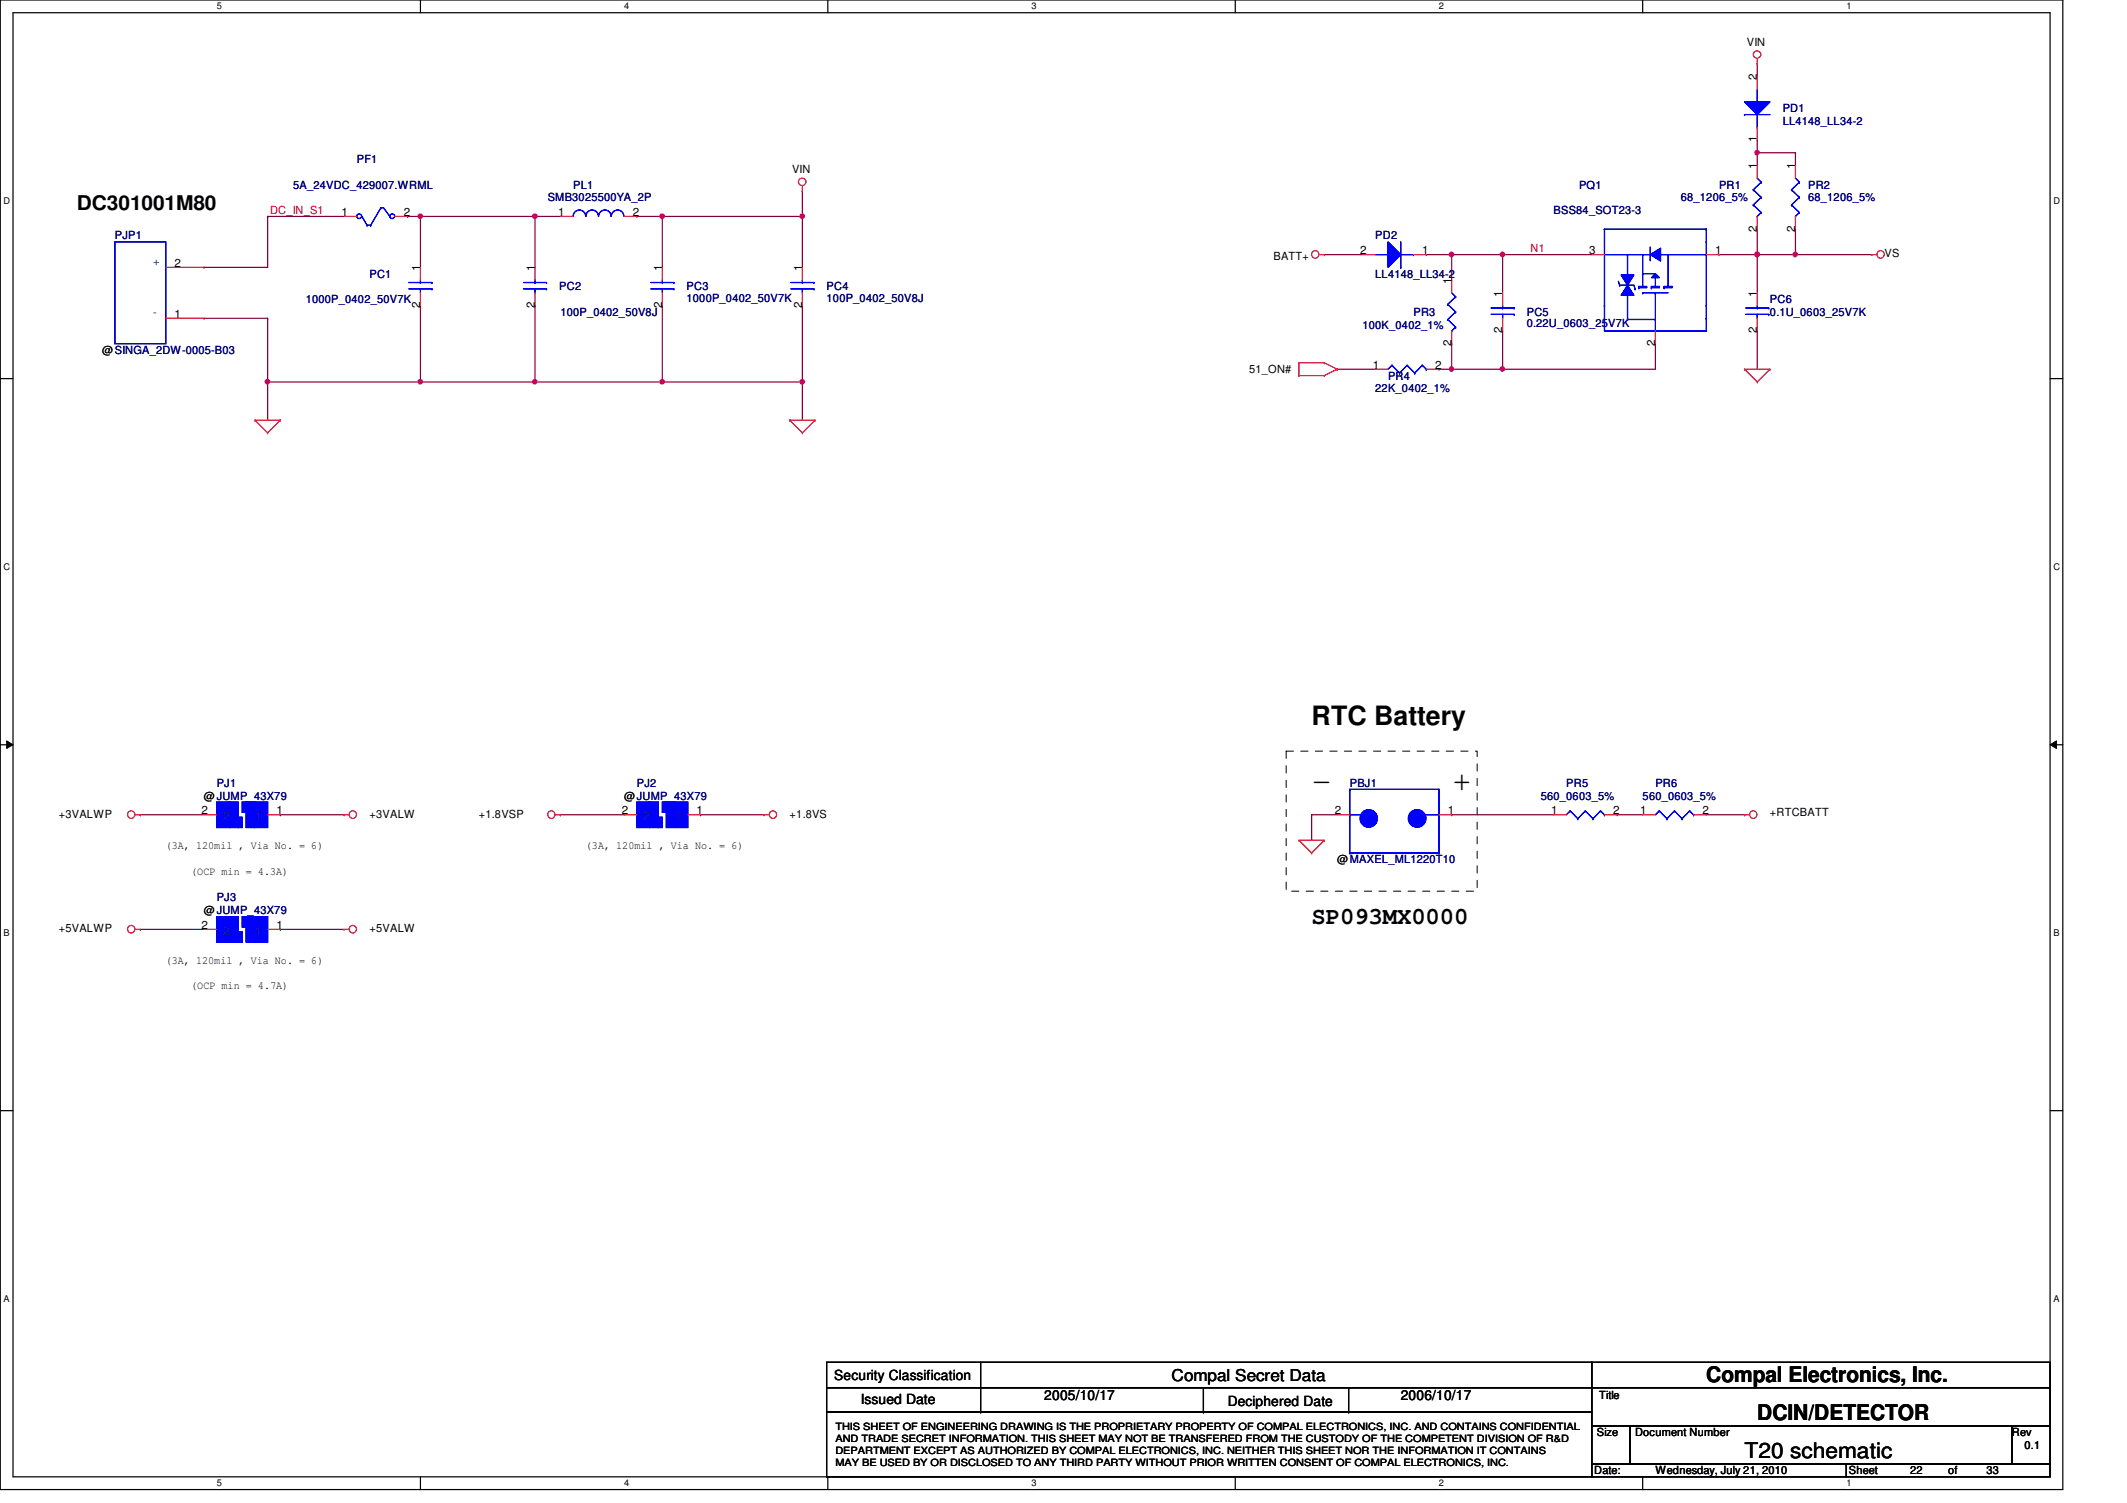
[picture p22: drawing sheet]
<svg xmlns="http://www.w3.org/2000/svg" width="297mm" height="210mm" viewBox="0 0 297 210" stroke-linecap="round" stroke-linejoin="round" font-family="sans-serif">
<defs><g id="words">
<g font-size="4.8">
<text x="183.2" y="110.4">-</text>
<text x="202.7" y="110.4">+</text>
</g>
<text font-size="3.7" x="183.2" y="101.3">RTC Battery</text>
<text font-size="3.3" x="183.2" y="129">SP093MX0000</text>
<g font-size="3">
<text x="238.3" y="193">Compal Electronics, Inc.</text>
<text x="243.6" y="203.6">T20 schematic</text>
<text x="245.4" y="198.3">DCIN/DETECTOR</text>
</g>
<text font-size="2.8" x="10.7" y="29.3">DC301001M80</text>
<text font-size="2.3" x="163.6" y="192.9">Compal Secret Data</text>
<g font-size="1.9">
<text x="116.5" y="192.7">Security Classification</text>
<text x="120.2" y="196.1">Issued Date</text>
<text x="145.8" y="195.6">2005/10/17</text>
<text x="171.4" y="196.3">Deciphered Date</text>
<text x="195.6" y="195.6">2006/10/17</text>
</g>
<g font-size="1.6">
<text x="244" y="6.4">VIN</text>
<text x="245.4" y="11.2" transform="rotate(-90 245.4 11.2)">2</text>
<text x="245.4" y="23.7" transform="rotate(-90 245.4 23.7)">1</text>
<text x="245.4" y="19.9" transform="rotate(-90 245.4 19.9)">1</text>
<text x="250.7" y="23.7" transform="rotate(-90 250.7 23.7)">1</text>
<text x="110.6" y="24.2">VIN</text>
<text x="47.7" y="30.2">1</text>
<text x="56.4" y="30.2">2</text>
<text x="77.9" y="30.2">1</text>
<text x="88.4" y="30.2">2</text>
<text x="189.9" y="35.5">2</text>
<text x="198.6" y="35.5">1</text>
<text x="222" y="35.5">3</text>
<text x="239.5" y="35.5">1</text>
<text x="245.4" y="32.3" transform="rotate(-90 245.4 32.3)">2</text>
<text x="250.7" y="32.3" transform="rotate(-90 250.7 32.3)">2</text>
<text x="263.2" y="35.9">VS</text>
<text x="24.4" y="37.3">2</text>
<text x="58.7" y="37.9" transform="rotate(-90 58.7 37.9)">1</text>
<text x="74.7" y="37.9" transform="rotate(-90 74.7 37.9)">1</text>
<text x="92.5" y="37.9" transform="rotate(-90 92.5 37.9)">1</text>
<text x="112" y="37.9" transform="rotate(-90 112 37.9)">1</text>
<text x="177.8" y="36.3">BATT+</text>
<text x="202.7" y="39.7" transform="rotate(-90 202.7 39.7)">1</text>
<text x="209.8" y="41.4" transform="rotate(-90 209.8 41.4)">1</text>
<text x="245.4" y="41.4" transform="rotate(-90 245.4 41.4)">1</text>
<text x="24.4" y="44.4">1</text>
<text x="58.7" y="43" transform="rotate(-90 58.7 43)">2</text>
<text x="74.7" y="43" transform="rotate(-90 74.7 43)">2</text>
<text x="92.5" y="43" transform="rotate(-90 92.5 43)">2</text>
<text x="112" y="43" transform="rotate(-90 112 43)">2</text>
<text x="209.8" y="46.6" transform="rotate(-90 209.8 46.6)">2</text>
<text x="245.4" y="46.6" transform="rotate(-90 245.4 46.6)">2</text>
<text x="14.3" y="49.4">@SINGA_2DW-0005-B03</text>
<text x="174.5" y="52.1">51_ON#</text>
<text x="191.7" y="51.5">1</text>
<text x="200.4" y="51.5">2</text>
<text x="202.7" y="48.3" transform="rotate(-90 202.7 48.3)">2</text>
<text x="231.1" y="48.3" transform="rotate(-90 231.1 48.3)">2</text>
<text x="28.1" y="113.7">2</text>
<text x="28.5" y="111.7">@JUMP_43X79</text>
<text x="38.6" y="113.7">1</text>
<text x="86.8" y="113.7">2</text>
<text x="87.2" y="111.7">@JUMP_43X79</text>
<text x="97.3" y="113.7">1</text>
<text x="186.4" y="113.7">2</text>
<text x="202.2" y="113.7">1</text>
<text x="216.6" y="113.7">1</text>
<text x="225.3" y="113.7">2</text>
<text x="229.1" y="113.7">1</text>
<text x="237.7" y="113.7">2</text>
<text x="8.2" y="114.2">+3VALWP</text>
<text x="23.2" y="118.6">(3A, 120mil , Via No. = 6)</text>
<text x="51.6" y="114.2">+3VALW</text>
<text x="66.9" y="114.2">+1.8VSP</text>
<text x="81.8" y="118.6">(3A, 120mil , Via No. = 6)</text>
<text x="110.3" y="114.2">+1.8VS</text>
<text x="247.2" y="114">+RTCBATT</text>
<text x="26.7" y="122.1">(OCP min = 4.3A)</text>
<text x="186.7" y="120.6">@MAXEL_ML1220T10</text>
<text x="8.2" y="130.2">+5VALWP</text>
<text x="28.1" y="129.8">2</text>
<text x="28.5" y="127.7">@JUMP_43X79</text>
<text x="38.6" y="129.8">1</text>
<text x="51.6" y="130.2">+5VALW</text>
<text x="23.2" y="134.6">(3A, 120mil , Via No. = 6)</text>
<text x="26.7" y="138.1">(OCP min = 4.7A)</text>
<text x="223.3" y="195.4">Title</text>
<text x="223" y="200.6">Size</text>
<text x="228.3" y="200.6">Document Number</text>
<text x="281" y="200.6">Rev</text>
<text x="282.7" y="202.4">0.1</text>
<text x="222.6" y="205.9">Date:</text>
<text x="231.2" y="205.9">Wednesday, July 21, 2010</text>
<text x="258.2" y="205.9">Sheet</text>
<text x="266.7" y="205.9">22</text>
<text x="272.1" y="205.9">of</text>
<text x="277.4" y="205.9">33</text>
</g>
<g font-size="1.6" fill="#000080">
<text x="249" y="15.7">PD1</text>
<text x="249" y="17.4">LL4148_LL34-2</text>
<text x="49.8" y="22.8">PF1</text>
<text x="40.9" y="26.3">5A_24VDC_429007.WRML</text>
<text x="76.5" y="28.1">SMB3025500YA_2P</text>
<text x="80" y="26.3">PL1</text>
<text x="217" y="29.9">BSS84_SOT23-3</text>
<text x="220.5" y="26.3">PQ1</text>
<text x="234.7" y="28.1">68_1206_5%</text>
<text x="240.1" y="26.3">PR1</text>
<text x="252.5" y="26.3">PR2</text>
<text x="252.5" y="28.1">68_1206_5%</text>
<text x="16" y="33.4">PJP1</text>
<text x="192.1" y="33.4">PD2</text>
<text x="51.6" y="38.8">PC1</text>
<text x="78.1" y="40.6">PC2</text>
<text x="95.9" y="40.6">PC3</text>
<text x="115.4" y="40.6">PC4</text>
<text x="192.1" y="38.8">LL4148_LL34-2</text>
<text x="42.7" y="42.3">1000P_0402_50V7K</text>
<text x="78.3" y="44.1">100P_0402_50V8J</text>
<text x="95.9" y="42.2">1000P_0402_50V7K</text>
<text x="115.4" y="42.2">100P_0402_50V8J</text>
<text x="190.3" y="45.9">100K_0402_1%</text>
<text x="197.4" y="44.1">PR3</text>
<text x="213.2" y="44.1">PC5</text>
<text x="213.2" y="45.7">0.22U_0603_25V7K</text>
<text x="247.2" y="42.3">PC6</text>
<text x="247.2" y="44.1">0.1U_0603_25V7K</text>
<text x="193.8" y="53">PR4</text>
<text x="192.1" y="54.8">22K_0402_1%</text>
<text x="30.3" y="109.9">PJ1</text>
<text x="88.9" y="109.9">PJ2</text>
<text x="188.5" y="109.9">PBJ1</text>
<text x="215.2" y="111.7">560_0603_5%</text>
<text x="218.7" y="109.9">PR5</text>
<text x="229.4" y="111.7">560_0603_5%</text>
<text x="231.2" y="109.9">PR6</text>
<text x="30.3" y="125.9">PJ3</text>
</g>
<g font-size="1.6" fill="#f00">
<text x="37.7" y="29.9">DC_IN_S1</text>
<text x="213.7" y="35.2">N1</text>
</g>
<g font-size="1.6" fill="#004080">
<text x="21.4" y="37">+</text>
<text x="21.4" y="44.1">-</text>
<text x="31.2" y="114.5">2</text>
<text x="35.6" y="114.5">1</text>
<text x="89.8" y="114.5">2</text>
<text x="94.3" y="114.5">1</text>
<text x="31.2" y="130.5">2</text>
<text x="35.6" y="130.5">1</text>
</g>
<g font-size="1.4">
<text x="116.7" y="201.4">AND TRADE SECRET INFORMATION. THIS SHEET MAY NOT BE TRANSFERED FROM THE CUSTODY OF THE COMPETENT DIVISION OF R&amp;D</text>
<text x="116.7" y="203">DEPARTMENT EXCEPT AS AUTHORIZED BY COMPAL ELECTRONICS, INC. NEITHER THIS SHEET NOR THE INFORMATION IT CONTAINS</text>
<text x="116.7" y="199.7">THIS SHEET OF ENGINEERING DRAWING IS THE PROPRIETARY PROPERTY OF COMPAL ELECTRONICS, INC. AND CONTAINS CONFIDENTIAL</text>
<text x="116.7" y="204.7">MAY BE USED BY OR DISCLOSED TO ANY THIRD PARTY WITHOUT PRIOR WRITTEN CONSENT OF COMPAL ELECTRONICS, INC.</text>
</g>
<g font-size="1.3">
<text x="30.3" y="1.3">5</text>
<text x="87.2" y="1.3">4</text>
<text x="144.1" y="1.3">3</text>
<text x="201" y="1.3">2</text>
<text x="257.8" y="1.3">1</text>
<text x=".5" y="28.4">D</text>
<text x="286.8" y="28.4">D</text>
<text x=".5" y="79.5">C</text>
<text x="286.8" y="79.5">C</text>
<text x=".5" y="130.7">B</text>
<text x="286.8" y="130.7">B</text>
<text x=".5" y="181.8">A</text>
<text x="286.8" y="181.8">A</text>
<text x="30.3" y="207.6">5</text>
<text x="87.2" y="207.6">4</text>
<text x="144.1" y="207.6">3</text>
<text x="201" y="207.6">2</text>
<text x="257.8" y="207.6">1</text>
</g>
</g></defs>
<path d="M0 0h288.1v208h-288.1zM1.8 1.8h284.5v204.4h-284.5z" fill="none" stroke="#000" stroke-width=".17"/>
<g fill="#fff">
<path d="M30.3 .2h.6v1.4h-.6z"/>
<path d="M30.3 206.4h.6v1.4h-.6z"/>
</g>
<path d="M58.7 0v1.8M58.7 206.2v1.8" fill="none" stroke="#000" stroke-width=".17"/>
<g fill="#fff">
<path d="M87.2 .2h.6v1.4h-.6z"/>
<path d="M87.2 206.4h.6v1.4h-.6z"/>
</g>
<path d="M115.6 0v1.8M115.6 206.2v1.8" fill="none" stroke="#000" stroke-width=".17"/>
<g fill="#fff">
<path d="M144.1 .2h.6v1.4h-.6z"/>
<path d="M144.1 206.4h.6v1.4h-.6z"/>
</g>
<path d="M172.5 0v1.8M172.5 206.2v1.8" fill="none" stroke="#000" stroke-width=".17"/>
<g fill="#fff">
<path d="M201 .2h.6v1.4h-.6z"/>
<path d="M201 206.4h.6v1.4h-.6z"/>
</g>
<path d="M229.4 0v1.8M229.4 206.2v1.8" fill="none" stroke="#000" stroke-width=".17"/>
<g fill="#fff">
<path d="M257.8 .2h.7v1.4h-.7z"/>
<path d="M257.8 206.4h.7v1.4h-.7z"/>
<path d="M.5 27.3h.9v1.4h-.9z"/>
<path d="M286.8 27.3h.9v1.4h-.9z"/>
<path d="M.5 78.4h.9v1.4h-.9z"/>
<path d="M286.8 78.4h.9v1.4h-.9z"/>
</g>
<path d="M0 52.9h1.8M286.3 52.9h1.8" fill="none" stroke="#000" stroke-width=".17"/>
<g fill="#fff">
<path d="M.5 129.5h.8v1.4h-.8z"/>
<path d="M286.8 129.5h.8v1.4h-.8z"/>
</g>
<path d="M0 104h1.8M286.3 104h1.8" fill="none" stroke="#000" stroke-width=".17"/>
<path d="M.9 103.5l.9 .5-.9 .5zM286.3 104l.9-.5v1z" fill="#000"/>
<path d="M.9 103.5l.9 .5-.9 .5zM286.3 104l.9-.5v1z" fill="none" stroke="#000" stroke-width=".14"/>
<g fill="#fff">
<path d="M.5 180.6h.8v1.4h-.8z"/>
<path d="M286.8 180.6h.8v1.4h-.8z"/>
</g>
<path d="M0 155.1h1.8M286.3 155.1h1.8" fill="none" stroke="#000" stroke-width=".17"/>
<g fill="none" stroke="#800040" stroke-width=".17">
<path d="M37.4 30.2h.1M37.4 30.2v7.1M202.7 35.6h.1M202.7 35.6v3.5M74.7 53.3h.1M74.7 53.3h17.8M209.8 46.2h.1M209.8 46.2v5.4M19.6 113.8h.1M19.6 113.8h8.9M39.2 113.8h.1M39.2 113.8h8.8"/>
<path d="M78.3 113.8h.1M78.3 113.8h8.9M97.8 113.8h.1M97.8 113.8h8.9M183.2 113.8h.1M183.2 113.8h3.5M183.2 113.8v3.5M238.3 113.8h5.3M243.6 113.8h.1M19.6 129.8h.1M19.6 129.8h8.9M39.2 129.8h.1"/>
<path d="M39.2 129.8h8.8"/>
</g>
<circle cx="202.7" cy="35.5" r=".32" fill="#f0f"/>
<circle cx="202.7" cy="35.5" r=".32" fill="none" stroke="#f0f" stroke-width=".17"/>
<path d="M201 51.6h.1M202.7 48h.1M202.7 48v3.6h-1.7M209.8 51.6h.1M209.8 51.6h21.4M245.4 46.2h.1M245.4 46.2v5.4" fill="none" stroke="#800040" stroke-width=".17"/>
<circle cx="209.8" cy="51.5" r=".32" fill="#f0f"/>
<circle cx="209.8" cy="51.5" r=".32" fill="none" stroke="#f0f" stroke-width=".17"/>
<path d="M185 35.6h.1M185 35.6h5.3M209.8 35.6h.1M209.8 35.6v5.3M245.4 21.3h.1M245.4 21.3h5.3M231.2 48h.1M231.2 48v3.6" fill="none" stroke="#800040" stroke-width=".17"/>
<circle cx="245.4" cy="21.3" r=".32" fill="#f0f"/>
<circle cx="245.4" cy="21.3" r=".32" fill="none" stroke="#f0f" stroke-width=".17"/>
<path d="M245.4 35.6h.1M245.4 35.6h5.3" fill="none" stroke="#800040" stroke-width=".17"/>
<circle cx="245.4" cy="35.5" r=".32" fill="#f0f"/>
<circle cx="245.4" cy="35.5" r=".32" fill="none" stroke="#f0f" stroke-width=".17"/>
<path d="M245.4 19.6h.1M245.4 19.6v1.7M250.7 21.3h.1M250.7 32h.1M250.7 35.6h.1M250.7 21.3v1.8M250.7 32v3.6M250.7 35.6h10.7" fill="none" stroke="#800040" stroke-width=".17"/>
<circle cx="250.7" cy="35.5" r=".32" fill="#f0f"/>
<circle cx="250.7" cy="35.5" r=".32" fill="none" stroke="#f0f" stroke-width=".17"/>
<path d="M112.1 26.7h.1M112.1 26.7v3.5M202.7 51.6h.1M202.7 51.6h7.1" fill="none" stroke="#800040" stroke-width=".17"/>
<circle cx="202.7" cy="51.5" r=".32" fill="#f0f"/>
<circle cx="202.7" cy="51.5" r=".32" fill="none" stroke="#f0f" stroke-width=".17"/>
<path d="M245.4 8.9h.1M245.4 8.9v1.8M240.1 35.6h.1M240.1 35.6h5.3M245.4 32h.1M245.4 35.6h.1M245.4 32v8.9" fill="none" stroke="#800040" stroke-width=".17"/>
<circle cx="245.4" cy="35.5" r=".32" fill="#f0f"/>
<circle cx="245.4" cy="35.5" r=".32" fill="none" stroke="#f0f" stroke-width=".17"/>
<path d="M209.8 35.6h.1M209.8 35.6h12.5" fill="none" stroke="#800040" stroke-width=".17"/>
<circle cx="209.8" cy="35.5" r=".32" fill="#f0f"/>
<circle cx="209.8" cy="35.5" r=".32" fill="none" stroke="#f0f" stroke-width=".17"/>
<g fill="none" stroke="#800040" stroke-width=".17">
<path d="M37.4 30.2h.1M37.4 30.2h10.6M56.9 30.2h.1M56.9 30.2h1.8M92.5 30.2h.1M92.5 30.2h19.6M199.2 35.6h.1M199.2 35.6h10.6M202.7 35.6h.1M245.4 21.3h.1M245.4 21.3v1.8M28.5 44.4h.1"/>
<path d="M28.5 44.4h8.9M112.1 42.7h.1M112.1 53.3h.1M112.1 42.7v16M186.7 51.6h.1M186.7 51.6h5.4"/>
</g>
<circle cx="112" cy="30.2" r=".32" fill="#f0f"/>
<circle cx="112" cy="30.2" r=".32" fill="none" stroke="#f0f" stroke-width=".17"/>
<circle cx="92.5" cy="30.2" r=".32" fill="#f0f"/>
<circle cx="92.5" cy="30.2" r=".32" fill="none" stroke="#f0f" stroke-width=".17"/>
<path d="M112.1 30.2h.1M112.1 30.2v7.1M92.5 53.3h.1M92.5 53.3h19.6" fill="none" stroke="#800040" stroke-width=".17"/>
<circle cx="112" cy="53.3" r=".32" fill="#f0f"/>
<circle cx="112" cy="53.3" r=".32" fill="none" stroke="#f0f" stroke-width=".17"/>
<circle cx="92.5" cy="53.3" r=".32" fill="#f0f"/>
<circle cx="92.5" cy="53.3" r=".32" fill="none" stroke="#f0f" stroke-width=".17"/>
<g fill="none" stroke="#800040" stroke-width=".17">
<path d="M58.7 30.2h.1M58.7 30.2v7.1M74.7 30.2h.1M74.7 30.2v7.1M74.7 30.2h3.6M92.5 30.2h.1M92.5 30.2v7.1M37.4 53.3h.1M37.4 53.3v5.4M58.7 42.7h.1M58.7 42.7v10.6h-21.3M74.7 42.7h.1"/>
<path d="M74.7 42.7v10.6M92.5 42.7h.1M92.5 42.7v10.6"/>
</g>
<circle cx="37.4" cy="53.3" r=".32" fill="#f0f"/>
<circle cx="37.4" cy="53.3" r=".32" fill="none" stroke="#f0f" stroke-width=".17"/>
<path d="M28.5 37.3h.1M28.5 37.3h8.9M58.7 30.2h16M74.7 30.2h.1M88.9 30.2h.1M88.9 30.2h3.6M37.4 44.4h.1M37.4 44.4v8.9" fill="none" stroke="#800040" stroke-width=".17"/>
<circle cx="58.7" cy="30.2" r=".32" fill="#f0f"/>
<circle cx="58.7" cy="30.2" r=".32" fill="none" stroke="#f0f" stroke-width=".17"/>
<circle cx="74.7" cy="30.2" r=".32" fill="#f0f"/>
<circle cx="74.7" cy="30.2" r=".32" fill="none" stroke="#f0f" stroke-width=".17"/>
<path d="M58.7 53.3h.1M58.7 53.3h16" fill="none" stroke="#800040" stroke-width=".17"/>
<circle cx="74.7" cy="53.3" r=".32" fill="#f0f"/>
<circle cx="74.7" cy="53.3" r=".32" fill="none" stroke="#f0f" stroke-width=".17"/>
<circle cx="58.7" cy="53.3" r=".32" fill="#f0f"/>
<circle cx="58.7" cy="53.3" r=".32" fill="none" stroke="#f0f" stroke-width=".17"/>
<path d="M202.7 113.8h.1M202.7 113.8h14.3M225.8 113.8h.1M225.8 113.8h3.6" fill="none" stroke="#800040" stroke-width=".17"/>
<g fill="none" stroke="#f00" stroke-width=".17">
<path d="M245.4 8.9h.1M245.4 8.2v.7M23.2 37.3h5.3M112.1 26.7h.1M112.1 26v.7M184.2 35.6h.8M185 35.6h.1M261.4 35.6h.1M261.4 35.6h.7M23.2 44.4h5.3M35.6 58.7h.1M35.6 58.7h3.6"/>
<path d="M35.6 58.7l1.8 1.8M39.2 58.7h.1M39.2 58.7l-1.8 1.8M110.3 58.7h.1M110.3 58.7h3.5M110.3 58.7l1.8 1.8M113.8 58.7h.1M113.8 58.7l-1.7 1.8M181.4 52.5h.1M181.4 50.7h.1M181.4 50.7h3.6M181.4 52.5h3.6"/>
<path d="M181.4 50.7v1.8M185 50.7h.1M185 52.5h.1M185 50.7l1.7 .9M186.7 51.6h.1M186.7 51.6l-1.7 .9M192.1 51.6h1.7M199.2 51.6h1.8M243.6 51.6h.1M243.6 51.6h3.6M243.6 51.6l1.8 1.7M245.4 53.3h.1"/>
<path d="M247.2 51.6h.1M247.2 51.6l-1.8 1.7M37.4 60.5h.1M112.1 60.5h.1M18.9 113.8h.7M19.6 113.8h.1M48 113.8h.1M48 113.8h.8M77.6 113.8h.7M78.3 113.8h.1M106.7 113.8h.1M106.7 113.8h.7"/>
<path d="M181.4 117.3h.1M181.4 117.3h3.6M181.4 117.3l1.8 1.8M183.2 119.1h.1M185 117.3h.1M185 117.3l-1.8 1.8M217 113.8h1.7M224.1 113.8h1.7M243.6 113.8h.1M243.6 113.8h.7M18.9 129.8h.7M19.6 129.8h.1"/>
<path d="M48 129.8h.1M48 129.8h.8"/>
<circle cx="245.4" cy="7.6" r=".52"/>
<circle cx="112" cy="25.4" r=".52"/>
<circle cx="183.7" cy="35.5" r=".52"/>
<circle cx="262.6" cy="35.5" r=".52"/>
<circle cx="18.3" cy="113.8" r=".52"/>
<circle cx="49.3" cy="113.8" r=".52"/>
<circle cx="77" cy="113.8" r=".52"/>
<circle cx="107.9" cy="113.8" r=".52"/>
<circle cx="244.8" cy="113.8" r=".52"/>
<circle cx="18.3" cy="129.8" r=".52"/>
<circle cx="49.3" cy="129.8" r=".52"/>
</g>
<g fill="none" stroke="#000" stroke-width=".17">
<path d="M115.4 190.2h106.9v3.6h-106.9zM115.4 193.8h106.9v3.4h-106.9zM115.4 197.2h106.9v9h-106.9zM136.9 193.8h.1M136.9 197.2h.1M136.9 190.2v7M168.1 197.2h.1M168.1 193.8v3.4M188.3 197.2h.1M188.3 193.8v3.4M222.3 190.2h64v3.6h-64zM222.3 193.8h64v5.3h-64z"/>
<path d="M222.3 199.1h5.3v5.4h-5.3zM227.6 199.1h53.4v5.4h-53.4zM281 199.1h5.3v5.4h-5.3zM222.3 204.5h35.5v1.7h-35.5zM257.8 204.5h28.5v1.7h-28.5z"/>
</g>
<path d="M179.6 104.9h26.7v19.6h-26.7z" fill="none" stroke="#000" stroke-width=".14" stroke-dasharray="1 1 1 1 1 1 1 1"/>
<g fill="none" stroke="#00f" stroke-width=".17">
<path d="M16 33.8h7.2v14.2h-7.2zM194.4 51h.1M194.4 51l-.6 .6M194.4 51l1 1.1M195.4 52.1h.1M196.5 51h.1M196.5 51l-1.1 1.1M196.5 51l1.1 1.1M197.6 52.1h.1M198.6 51h.1M198.6 51l-1 1.1M198.6 51l.6 .6"/>
<path d="M199.2 51.6h.1M219.3 113.2h.1M219.3 113.2l-.6 .6M219.3 113.2l1 1.1M220.3 114.3h.1M221.4 113.2h.1M221.4 113.2l-1.1 1.1M221.4 113.2l1.1 1.1M222.5 114.3h.1M223.5 113.2h.1M223.5 113.2l-1 1.1M223.5 113.2l.6 .6"/>
<path d="M224.1 113.8h.1"/>
</g>
<path d="M193.8 33.8l1.8 1.8-1.8 1.7z" fill="#00f"/>
<path d="M192.1 35.6h1.7M193.8 33.8l1.8 1.8-1.8 1.7zM193.8 35.6h.1M195.6 37.3h.1M195.6 33.8v3.5M195.6 35.6h1.8M197.4 35.6h.1" fill="none" stroke="#00f" stroke-width=".17"/>
<path d="M193.8 33.8l1.8 1.8-1.8 1.7z" fill="#00f"/>
<g fill="none" stroke="#00f" stroke-width=".17">
<path d="M192.1 35.6h1.7M193.8 33.8l1.8 1.8-1.8 1.7zM193.8 35.6h.1M195.6 37.3h.1M195.6 33.8v3.5M195.6 35.6h1.8M197.4 35.6h.1M250.2 26.5h.1M250.2 28.6h.1M250.2 26.5l1.1 1.1M250.2 28.6l1.1 1.1M250.7 30.2h.1"/>
<path d="M250.7 24.9l.6 .5M251.3 25.4h.1M251.3 27.6h.1M251.3 29.7h.1M251.3 25.4l-1.1 1.1M251.3 27.6l-1.1 1M251.3 29.7l-.6 .5M208.2 43.9h3.3M208.2 43h3.3M209.8 43h.1M209.8 43.9h.1M209.8 42.7v.3"/>
<path d="M209.8 43.9v.5M211.5 43.9h.1M211.5 43h.1M243.8 43.9h3.2M243.8 43h3.2M245.4 43h.1M245.4 43.9h.1M245.4 42.7v.3M245.4 43.9v.5M247 43.9h.1M247 43h.1M231.7 113.2h.1"/>
<path d="M231.7 113.2l-.5 .6M231.7 113.2l1.1 1.1M232.8 114.3h.1M233.8 113.2h.1M233.8 113.2l-1 1.1M233.8 113.2l1.1 1.1M234.9 114.3h.1M236 113.2h.1M236 113.2l-1.1 1.1M236 113.2l.5 .6M236.5 113.8h.1"/>
</g>
<path d="M190.3 35.6h1.8M197.4 35.6h1.8M250.7 23.1v1.8M250.7 30.2v1.8M209.8 40.9v1.8M209.8 44.4v1.8M245.4 40.9v1.8M245.4 44.4v1.8M229.4 113.8h1.8M236.5 113.8h1.8" fill="none" stroke="#f00" stroke-width=".17"/>
<path d="M35.6 128h1.8v3.6h-1.8z" fill-rule="evenodd" fill="#00f"/>
<path d="M35.6 128h1.8v3.6h-1.8z" fill="none" stroke="#00f" stroke-width=".17"/>
<path d="M34.4 128h1.2v3.6h-1.2z" fill-rule="evenodd" fill="#00f"/>
<path d="M34.4 128h1.2v3.6h-1.2z" fill="none" stroke="#00f" stroke-width=".17"/>
<path d="M33.8 128h.6v1.5h-.6z" fill-rule="evenodd" fill="#00f"/>
<path d="M33.8 128h.6v1.5h-.6z" fill="none" stroke="#00f" stroke-width=".17"/>
<path d="M33.3 130.1h.5v1.5h-.5z" fill-rule="evenodd" fill="#00f"/>
<path d="M33.3 130.1h.5v1.5h-.5z" fill="none" stroke="#00f" stroke-width=".17"/>
<path d="M32 128h1.3v3.6h-1.3z" fill-rule="evenodd" fill="#00f"/>
<path d="M32 128h1.3v3.6h-1.3z" fill="none" stroke="#00f" stroke-width=".17"/>
<path d="M30.3 128h1.7v3.6h-1.7z" fill-rule="evenodd" fill="#00f"/>
<path d="M30.3 128h1.7v3.6h-1.7z" fill="none" stroke="#00f" stroke-width=".17"/>
<path d="M35.6 128h1.8v3.6h-1.8z" fill-rule="evenodd" fill="#00f"/>
<path d="M35.6 128h1.8v3.6h-1.8z" fill="none" stroke="#00f" stroke-width=".17"/>
<path d="M34.4 128h1.2v3.6h-1.2z" fill-rule="evenodd" fill="#00f"/>
<path d="M34.4 128h1.2v3.6h-1.2z" fill="none" stroke="#00f" stroke-width=".17"/>
<path d="M33.8 128h.6v1.5h-.6z" fill-rule="evenodd" fill="#00f"/>
<path d="M33.8 128h.6v1.5h-.6z" fill="none" stroke="#00f" stroke-width=".17"/>
<path d="M33.3 130.1h.5v1.5h-.5z" fill-rule="evenodd" fill="#00f"/>
<path d="M33.3 130.1h.5v1.5h-.5z" fill="none" stroke="#00f" stroke-width=".17"/>
<path d="M32 128h1.3v3.6h-1.3z" fill-rule="evenodd" fill="#00f"/>
<path d="M32 128h1.3v3.6h-1.3z" fill="none" stroke="#00f" stroke-width=".17"/>
<path d="M30.3 128h1.7v3.6h-1.7z" fill-rule="evenodd" fill="#00f"/>
<path d="M30.3 128h1.7v3.6h-1.7z" fill="none" stroke="#00f" stroke-width=".17"/>
<path d="M28.5 129.8h1.8M37.4 129.8h1.8" fill="none" stroke="#f00" stroke-width=".17"/>
<path d="M230.5 35.6l1.4-.9v1.7z" fill="#00f"/>
<path d="M230.5 35.6l1.4-.9v1.7z" fill="none" stroke="#00f" stroke-width=".17"/>
<path d="M231.2 38.2l.5 .6h-1.1z" fill="#00f"/>
<g fill="none" stroke="#00f" stroke-width=".17">
<path d="M224.1 32h.1M224.1 35.6h6.4M224.1 32h14.2M224.1 32v14.2M229.4 35.6h.1M229.4 38.2h.1M229.4 35.6v4.4M229.4 38.2h1.8M230.5 36.3h.1M230.5 34.5v1.8M231.2 38.2l.5 .6h-1.1zM231.2 38.8v1.2"/>
<path d="M231.9 35.6h.1M231.9 35.6h6.4M233 35.6h.1M233 35.6v4.4M238.3 33.8h.1M238.3 35.6h.1M238.3 32h.1M238.3 32v14.2M224.1 42.7h.1M224.1 44.4h.1M228.9 40.2h.1M228.9 40h.1"/>
<path d="M228.9 40h1.1M228.9 40v.2M229.4 40.9h.1M229.4 40.9h3.6M230 40h.1M230 40v.2h-1.1M230.6 40.2h.1M230.6 40h.1M230.6 40h1.1M230.6 40v.2M231.2 40h.1M231.7 40h.1"/>
<path d="M231.7 40v.2h-1.1M232.4 40.2h.1M232.4 40h.1M232.4 40h1.1M232.4 40v.2M233 40h.1M233.5 40h.1M233.5 40v.2h-1.1M238.3 42.7h.1M238.3 44.4h.1"/>
</g>
<path d="M227.3 39.8l.9 1.4h-1.8z" fill="#00f"/>
<path d="M227.3 39.8l.9 1.4h-1.8z" fill="none" stroke="#00f" stroke-width=".17"/>
<path d="M226.4 38.4h1.8l-.9 1.4z" fill="#00f"/>
<g fill="none" stroke="#00f" stroke-width=".17">
<path d="M226 39.3l.2 .5M226.2 39.8h.1M226.2 39.8h2l.1 .5M226.4 38.4h1.8l-.9 1.4zM227.3 35.6h.1M227.3 35.6v2.8M224.1 46.2h14.2M227.3 44.6h.1M227.3 41.2v3.4M227.3 44.6h3.9M228.3 40.3h.1M231.2 44.6h.1"/>
<path d="M231.2 40.9h.1M231.2 40.9v5.3"/>
</g>
<path d="M230.5 35.6l1.4-.9v1.7z" fill="#00f"/>
<path d="M230.5 35.6l1.4-.9v1.7z" fill="none" stroke="#00f" stroke-width=".17"/>
<path d="M231.2 38.2l.5 .6h-1.1z" fill="#00f"/>
<g fill="none" stroke="#00f" stroke-width=".17">
<path d="M224.1 32h.1M224.1 35.6h6.4M224.1 32h14.2M224.1 32v14.2M229.4 35.6h.1M229.4 38.2h.1M229.4 35.6v4.4M229.4 38.2h1.8M230.5 36.3h.1M230.5 34.5v1.8M231.2 38.2l.5 .6h-1.1zM231.2 38.8v1.2"/>
<path d="M231.9 35.6h.1M231.9 35.6h6.4M233 35.6h.1M233 35.6v4.4M238.3 33.8h.1M238.3 35.6h.1M238.3 32h.1M238.3 32v14.2M224.1 42.7h.1M224.1 44.4h.1M228.9 40.2h.1M228.9 40h.1"/>
<path d="M228.9 40h1.1M228.9 40v.2M229.4 40.9h.1M229.4 40.9h3.6M230 40h.1M230 40v.2h-1.1M230.6 40.2h.1M230.6 40h.1M230.6 40h1.1M230.6 40v.2M231.2 40h.1M231.7 40h.1"/>
<path d="M231.7 40v.2h-1.1M232.4 40.2h.1M232.4 40h.1M232.4 40h1.1M232.4 40v.2M233 40h.1M233.5 40h.1M233.5 40v.2h-1.1M238.3 42.7h.1M238.3 44.4h.1"/>
</g>
<path d="M227.3 39.8l.9 1.4h-1.8z" fill="#00f"/>
<path d="M227.3 39.8l.9 1.4h-1.8z" fill="none" stroke="#00f" stroke-width=".17"/>
<path d="M226.4 38.4h1.8l-.9 1.4z" fill="#00f"/>
<g fill="none" stroke="#00f" stroke-width=".17">
<path d="M73.1 39.5h3.2M74.7 39.5h.1M74.7 39.1v.4M76.3 39.5h.1M90.9 39.5h3.2M92.5 39.5h.1M92.5 39.1v.4M94.1 39.5h.1M226 39.3l.2 .5M226.2 39.8h.1M226.2 39.8h2l.1 .5M226.4 38.4h1.8l-.9 1.4z"/>
<path d="M227.3 35.6h.1M227.3 35.6v2.8M73.1 40.3h3.2M74.7 40.3h.1M74.7 40.3v.6M76.3 40.3h.1M90.9 40.3h3.2M92.5 40.3h.1M92.5 40.3v.6M94.1 40.3h.1M224.1 46.2h14.2M227.3 44.6h.1"/>
<path d="M227.3 41.2v3.4M227.3 44.6h3.9M228.3 40.3h.1M231.2 44.6h.1M231.2 40.9h.1M231.2 40.9v5.3"/>
</g>
<path d="M74.7 37.3v1.8M92.5 37.3v1.8M222.3 35.6h1.8M238.3 35.6h1.8M74.7 40.9v1.8M92.5 40.9v1.8M231.2 46.2v1.8" fill="none" stroke="#f00" stroke-width=".17"/>
<path d="M243.6 14.2h3.6l-1.8 1.8z" fill="#00f"/>
<path d="M243.6 14.2h3.6l-1.8 1.8zM243.6 16h.1M243.6 16h3.6M245.4 14.2h.1M245.4 17.8h.1M245.4 12.4v1.8M245.4 16v1.8" fill="none" stroke="#00f" stroke-width=".17"/>
<path d="M243.6 14.2h3.6l-1.8 1.8z" fill="#00f"/>
<g fill="none" stroke="#00f" stroke-width=".17">
<path d="M243.6 14.2h3.6l-1.8 1.8zM243.6 16h.1M243.6 16h3.6M245.4 14.2h.1M245.4 17.8h.1M245.4 12.4v1.8M245.4 16v1.8M50.5 30.2l.8 1.3M51.3 31.5h.1M51.3 31.5h.5M51.8 31.5h.1M53.2 29h.1"/>
<path d="M53.2 29l-1.4 2.5M53.2 29h.3M53.5 29h.1M53.5 29l.9 1.2M54.4 30.2h.1"/>
<circle cx="50.2" cy="30.2" r=".33"/>
<circle cx="54.8" cy="30.2" r=".33"/>
</g>
<path d="M245.4 10.7v1.7M245.4 17.8v1.8M48 30.2h1.8M55.2 30.2h1.7" fill="none" stroke="#f00" stroke-width=".17"/>
<path d="M94.3 112h1.8v3.6h-1.8z" fill-rule="evenodd" fill="#00f"/>
<path d="M94.3 112h1.8v3.6h-1.8z" fill="none" stroke="#00f" stroke-width=".17"/>
<path d="M93 112h1.3v3.6h-1.3z" fill-rule="evenodd" fill="#00f"/>
<path d="M93 112h1.3v3.6h-1.3z" fill="none" stroke="#00f" stroke-width=".17"/>
<path d="M92.5 112h.5v1.5h-.5z" fill-rule="evenodd" fill="#00f"/>
<path d="M92.5 112h.5v1.5h-.5z" fill="none" stroke="#00f" stroke-width=".17"/>
<path d="M91.9 114.1h.6v1.5h-.6z" fill-rule="evenodd" fill="#00f"/>
<path d="M91.9 114.1h.6v1.5h-.6z" fill="none" stroke="#00f" stroke-width=".17"/>
<path d="M90.7 112h1.2v3.6h-1.2z" fill-rule="evenodd" fill="#00f"/>
<path d="M90.7 112h1.2v3.6h-1.2z" fill="none" stroke="#00f" stroke-width=".17"/>
<path d="M88.9 112h1.8v3.6h-1.8z" fill-rule="evenodd" fill="#00f"/>
<path d="M88.9 112h1.8v3.6h-1.8z" fill="none" stroke="#00f" stroke-width=".17"/>
<path d="M94.3 112h1.8v3.6h-1.8z" fill-rule="evenodd" fill="#00f"/>
<path d="M94.3 112h1.8v3.6h-1.8z" fill="none" stroke="#00f" stroke-width=".17"/>
<path d="M93 112h1.3v3.6h-1.3z" fill-rule="evenodd" fill="#00f"/>
<path d="M93 112h1.3v3.6h-1.3z" fill="none" stroke="#00f" stroke-width=".17"/>
<path d="M92.5 112h.5v1.5h-.5z" fill-rule="evenodd" fill="#00f"/>
<path d="M92.5 112h.5v1.5h-.5z" fill="none" stroke="#00f" stroke-width=".17"/>
<path d="M91.9 114.1h.6v1.5h-.6z" fill-rule="evenodd" fill="#00f"/>
<path d="M91.9 114.1h.6v1.5h-.6z" fill="none" stroke="#00f" stroke-width=".17"/>
<path d="M90.7 112h1.2v3.6h-1.2z" fill-rule="evenodd" fill="#00f"/>
<path d="M90.7 112h1.2v3.6h-1.2z" fill="none" stroke="#00f" stroke-width=".17"/>
<path d="M88.9 112h1.8v3.6h-1.8z" fill-rule="evenodd" fill="#00f"/>
<path d="M88.9 112h1.8v3.6h-1.8z" fill="none" stroke="#00f" stroke-width=".17"/>
<path d="M87.2 113.8h1.7M96.1 113.8h1.7" fill="none" stroke="#f00" stroke-width=".17"/>
<circle cx="191.1" cy="114.3" r="1.22" fill="#00f"/>
<circle cx="191.1" cy="114.3" r="1.22" fill="none" stroke="#00f" stroke-width=".17"/>
<circle cx="197.9" cy="114.3" r="1.23" fill="#00f"/>
<g fill="none" stroke="#00f" stroke-width=".17">
<path d="M188.5 119.1h.1M188.5 110.2h.1M188.5 113.8h.1M188.5 110.2v8.9M188.5 119.1h12.5M188.5 110.2h12.5M188.5 113.8h1.6M199 113.8h2M201 119.1h.1M201 110.2h.1M201 113.8h.1M201 110.2v8.9"/>
<circle cx="197.9" cy="114.3" r="1.23"/>
</g>
<circle cx="191.1" cy="114.3" r="1.22" fill="#00f"/>
<circle cx="191.1" cy="114.3" r="1.22" fill="none" stroke="#00f" stroke-width=".17"/>
<circle cx="197.9" cy="114.3" r="1.23" fill="#00f"/>
<g fill="none" stroke="#00f" stroke-width=".17">
<path d="M188.5 119.1h.1M188.5 110.2h.1M188.5 113.8h.1M188.5 110.2v8.9M188.5 119.1h12.5M188.5 110.2h12.5M188.5 113.8h1.6M199 113.8h2M201 119.1h.1M201 110.2h.1M201 113.8h.1M201 110.2v8.9"/>
<circle cx="197.9" cy="114.3" r="1.23"/>
</g>
<path d="M186.7 113.8h1.8M201 113.8h1.7" fill="none" stroke="#f00" stroke-width=".17"/>
<path d="M35.6 112h1.8v3.6h-1.8z" fill-rule="evenodd" fill="#00f"/>
<path d="M35.6 112h1.8v3.6h-1.8z" fill="none" stroke="#00f" stroke-width=".17"/>
<path d="M34.4 112h1.2v3.6h-1.2z" fill-rule="evenodd" fill="#00f"/>
<path d="M34.4 112h1.2v3.6h-1.2z" fill="none" stroke="#00f" stroke-width=".17"/>
<path d="M33.8 112h.6v1.5h-.6z" fill-rule="evenodd" fill="#00f"/>
<path d="M33.8 112h.6v1.5h-.6z" fill="none" stroke="#00f" stroke-width=".17"/>
<path d="M33.3 114.1h.5v1.5h-.5z" fill-rule="evenodd" fill="#00f"/>
<path d="M33.3 114.1h.5v1.5h-.5z" fill="none" stroke="#00f" stroke-width=".17"/>
<path d="M32 112h1.3v3.6h-1.3z" fill-rule="evenodd" fill="#00f"/>
<path d="M32 112h1.3v3.6h-1.3z" fill="none" stroke="#00f" stroke-width=".17"/>
<path d="M30.3 112h1.7v3.6h-1.7z" fill-rule="evenodd" fill="#00f"/>
<path d="M30.3 112h1.7v3.6h-1.7z" fill="none" stroke="#00f" stroke-width=".17"/>
<path d="M35.6 112h1.8v3.6h-1.8z" fill-rule="evenodd" fill="#00f"/>
<path d="M35.6 112h1.8v3.6h-1.8z" fill="none" stroke="#00f" stroke-width=".17"/>
<path d="M34.4 112h1.2v3.6h-1.2z" fill-rule="evenodd" fill="#00f"/>
<path d="M34.4 112h1.2v3.6h-1.2z" fill="none" stroke="#00f" stroke-width=".17"/>
<path d="M33.8 112h.6v1.5h-.6z" fill-rule="evenodd" fill="#00f"/>
<path d="M33.8 112h.6v1.5h-.6z" fill="none" stroke="#00f" stroke-width=".17"/>
<path d="M33.3 114.1h.5v1.5h-.5z" fill-rule="evenodd" fill="#00f"/>
<path d="M33.3 114.1h.5v1.5h-.5z" fill="none" stroke="#00f" stroke-width=".17"/>
<path d="M32 112h1.3v3.6h-1.3z" fill-rule="evenodd" fill="#00f"/>
<path d="M32 112h1.3v3.6h-1.3z" fill="none" stroke="#00f" stroke-width=".17"/>
<path d="M30.3 112h1.7v3.6h-1.7z" fill-rule="evenodd" fill="#00f"/>
<g fill="none" stroke="#00f" stroke-width=".17">
<path d="M57.1 39.5h3.2M58.7 39.5h.1M58.7 39.1v.4M60.3 39.5h.1M80 30.2a.87 .87 0 0 1 .9-.9 .87 .87 0 0 1 .9 .9M81.8 30.2a.87 .87 0 0 1 .9-.9 .87 .87 0 0 1 .9 .9M83.6 30.2a.87 .87 0 0 1 .9-.9 .87 .87 0 0 1 .8 .9M85.4 30.2a.87 .87 0 0 1 .9-.9 .87 .87 0 0 1 .8 .9M110.4 39.5h3.3M112.1 39.5h.1M112.1 39.1v.4M113.7 39.5h.1"/>
<path d="M244.9 26.5h.1M244.9 28.6h.1M244.9 26.5l1.1 1.1M244.9 28.6l1.1 1.1M245.4 30.2h.1M245.4 24.9l.6 .5M246 25.4h.1M246 27.6h.1M246 29.7h.1M246 25.4l-1.1 1.1M246 27.6l-1.1 1M246 29.7l-.6 .5"/>
<path d="M57.1 40.3h3.2M58.7 40.3h.1M58.7 40.3v.6M60.3 40.3h.1M110.4 40.3h3.3M112.1 40.3h.1M112.1 40.3v.6M113.7 40.3h.1M202.2 42.5h.1M202.2 44.6h.1M202.2 42.5l1.1 1.1M202.2 44.6l1.1 1.1"/>
<path d="M202.7 46.2h.1M202.7 40.9l.6 .5M203.3 41.4h.1M203.3 43.6h.1M203.3 45.7h.1M203.3 41.4l-1.1 1.1M203.3 43.6l-1.1 1M203.3 45.7l-.6 .5M30.3 112h1.7v3.6h-1.7z"/>
</g>
<path d="M58.7 37.3v1.8M78.3 30.2h1.7M87.2 30.2h1.7M112.1 37.3v1.8M202.7 39.1v1.8M245.4 23.1v1.8M245.4 30.2v1.8M58.7 40.9v1.8M112.1 40.9v1.8M202.7 46.2v1.8M28.5 113.8h1.8M37.4 113.8h1.8" fill="none" stroke="#f00" stroke-width=".17"/>
<circle cx="202.7" cy="35.5" r=".32" fill="#f0f"/>
<circle cx="202.7" cy="35.5" r=".32" fill="none" stroke="#f0f" stroke-width=".17"/>
<circle cx="209.8" cy="51.5" r=".32" fill="#f0f"/>
<circle cx="209.8" cy="51.5" r=".32" fill="none" stroke="#f0f" stroke-width=".17"/>
<circle cx="245.4" cy="21.3" r=".32" fill="#f0f"/>
<circle cx="245.4" cy="21.3" r=".32" fill="none" stroke="#f0f" stroke-width=".17"/>
<circle cx="245.4" cy="35.5" r=".32" fill="#f0f"/>
<circle cx="245.4" cy="35.5" r=".32" fill="none" stroke="#f0f" stroke-width=".17"/>
<circle cx="250.7" cy="35.5" r=".32" fill="#f0f"/>
<circle cx="250.7" cy="35.5" r=".32" fill="none" stroke="#f0f" stroke-width=".17"/>
<circle cx="202.7" cy="51.5" r=".32" fill="#f0f"/>
<circle cx="202.7" cy="51.5" r=".32" fill="none" stroke="#f0f" stroke-width=".17"/>
<circle cx="245.4" cy="35.5" r=".32" fill="#f0f"/>
<circle cx="245.4" cy="35.5" r=".32" fill="none" stroke="#f0f" stroke-width=".17"/>
<circle cx="209.8" cy="35.5" r=".32" fill="#f0f"/>
<circle cx="209.8" cy="35.5" r=".32" fill="none" stroke="#f0f" stroke-width=".17"/>
<circle cx="112" cy="30.2" r=".32" fill="#f0f"/>
<circle cx="112" cy="30.2" r=".32" fill="none" stroke="#f0f" stroke-width=".17"/>
<circle cx="92.5" cy="30.2" r=".32" fill="#f0f"/>
<circle cx="92.5" cy="30.2" r=".32" fill="none" stroke="#f0f" stroke-width=".17"/>
<circle cx="112" cy="53.3" r=".32" fill="#f0f"/>
<circle cx="112" cy="53.3" r=".32" fill="none" stroke="#f0f" stroke-width=".17"/>
<circle cx="92.5" cy="53.3" r=".32" fill="#f0f"/>
<circle cx="92.5" cy="53.3" r=".32" fill="none" stroke="#f0f" stroke-width=".17"/>
<circle cx="37.4" cy="53.3" r=".32" fill="#f0f"/>
<circle cx="37.4" cy="53.3" r=".32" fill="none" stroke="#f0f" stroke-width=".17"/>
<circle cx="58.7" cy="30.2" r=".32" fill="#f0f"/>
<circle cx="58.7" cy="30.2" r=".32" fill="none" stroke="#f0f" stroke-width=".17"/>
<circle cx="74.7" cy="30.2" r=".32" fill="#f0f"/>
<circle cx="74.7" cy="30.2" r=".32" fill="none" stroke="#f0f" stroke-width=".17"/>
<circle cx="74.7" cy="53.3" r=".32" fill="#f0f"/>
<circle cx="74.7" cy="53.3" r=".32" fill="none" stroke="#f0f" stroke-width=".17"/>
<circle cx="58.7" cy="53.3" r=".32" fill="#f0f"/>
<circle cx="58.7" cy="53.3" r=".32" fill="none" stroke="#f0f" stroke-width=".17"/>
<use href="#words"/>
</svg>
